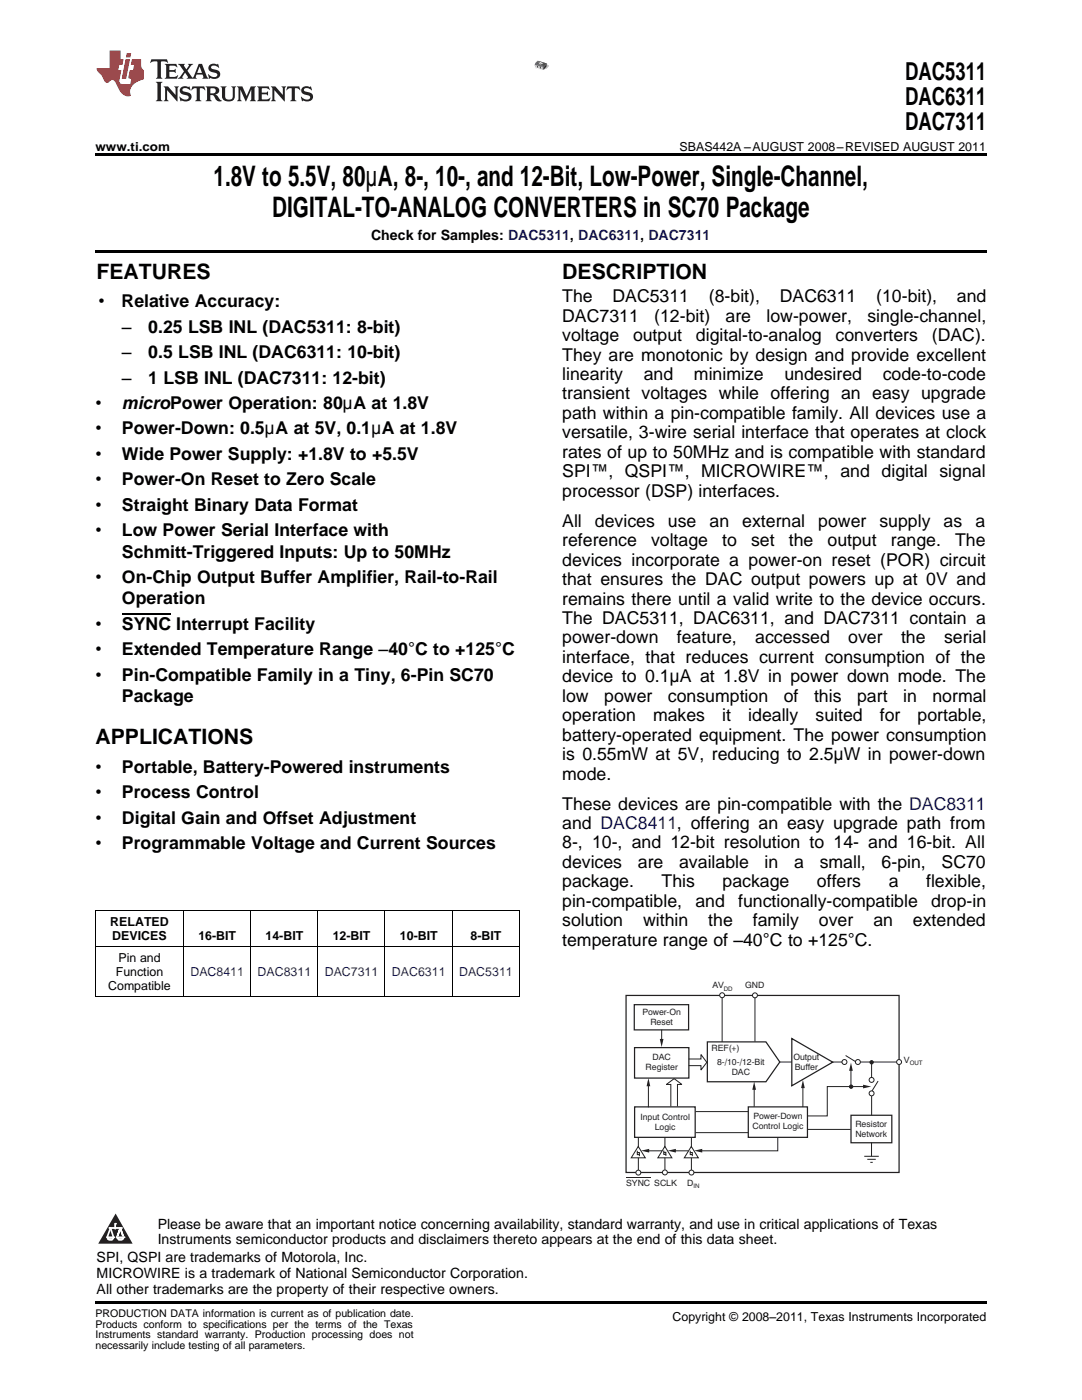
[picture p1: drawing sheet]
<svg xmlns="http://www.w3.org/2000/svg" width="216mm" height="279mm" viewBox="0 0 216 279" stroke-linecap="round" stroke-linejoin="round" font-family="sans-serif">
<defs><g id="words">
<g font-size="5.6">
<text x="42.6" y="37">1.8V to 5.5V, 80μA, 8-, 10-, and 12-Bit, Low-Power, Single-Channel,</text>
<text x="54.3" y="43.4">DIGITAL-TO-ANALOG CONVERTERS in SC70 Package</text>
</g>
<g font-size="4.9">
<text x="180.6" y="16">DAC5311</text>
<text x="180.6" y="21">DAC6311</text>
<text x="180.6" y="25.9">DAC7311</text>
</g>
<g font-size="4.2">
<text x="19.2" y="55.6">FEATURES</text>
<text x="112.2" y="55.6">DESCRIPTION</text>
<text x="19" y="148.5">APPLICATIONS</text>
</g>
<g font-size="3.5">
<text x="19.6" y="61.3">•</text>
<text x="24.3" y="61.3">Relative Accuracy:</text>
<text x="112.2" y="60.3">The</text>
<text x="112.2" y="64.2">DAC7311</text>
<text x="122.2" y="60.3">DAC5311</text>
<text x="130.5" y="64.2">(12-bit)</text>
<text x="141.5" y="60.3">(8-bit),</text>
<text x="144.8" y="64.2">are</text>
<text x="153" y="64.2">low-power,</text>
<text x="155.6" y="60.3">DAC6311</text>
<text x="173.1" y="64.2">single-channel,</text>
<text x="174.8" y="60.3">(10-bit),</text>
<text x="190.9" y="60.3">and</text>
<text x="24.3" y="66.4">–</text>
<text x="24.3" y="71.5">–</text>
<text x="29.6" y="66.4">0.25 LSB INL (DAC5311: 8-bit)</text>
<text x="29.6" y="71.5">0.5 LSB INL (DAC6311: 10-bit)</text>
<text x="112.2" y="68.1">voltage</text>
<text x="112.2" y="72">They are monotonic by design and provide excellent</text>
<text x="126.3" y="68.1">output</text>
<text x="138.9" y="68.1">digital-to-analog</text>
<text x="166.7" y="68.1">converters</text>
<text x="185.9" y="68.1">(DAC).</text>
<text x="24.3" y="76.6">–</text>
<text x="29.6" y="76.6">1 LSB INL (DAC7311: 12-bit)</text>
<text x="112.2" y="75.8">linearity</text>
<text x="128.5" y="75.8">and</text>
<text x="138.5" y="75.8">minimize</text>
<text x="156.5" y="75.8">undesired</text>
<text x="176.1" y="75.8">code-to-code</text>
<text x="19" y="81.6">•</text>
<text x="24.3" y="81.6">microPower Operation: 80μA at 1.8V</text>
<text x="112.2" y="79.7">transient voltages while offering an easy upgrade</text>
<text x="112.2" y="83.6">path within a pin-compatible family. All devices use a</text>
<text x="19" y="86.7">•</text>
<text x="24.3" y="86.7">Power-Down: 0.5μA at 5V, 0.1μA at 1.8V</text>
<text x="112.2" y="87.5">versatile, 3-wire serial interface that operates at clock</text>
<text x="19" y="91.8">•</text>
<text x="24.3" y="91.8">Wide Power Supply: +1.8V to +5.5V</text>
<text x="112.2" y="91.4">rates of up to 50MHz and is compatible with standard</text>
<text x="112.2" y="95.2">SPI™, QSPI™, MICROWIRE™, and digital signal</text>
<text x="19" y="96.9">•</text>
<text x="19" y="102">•</text>
<text x="24.3" y="96.9">Power-On Reset to Zero Scale</text>
<text x="24.3" y="102">Straight Binary Data Format</text>
<text x="112.2" y="99.1">processor (DSP) interfaces.</text>
<text x="19" y="107">•</text>
<text x="24.3" y="107">Low Power Serial Interface with</text>
<text x="112.2" y="105.1">All</text>
<text x="118.7" y="105.1">devices</text>
<text x="133.3" y="105.1">use</text>
<text x="141.6" y="105.1">an</text>
<text x="148.1" y="105.1">external</text>
<text x="163.3" y="105.1">power</text>
<text x="175.5" y="105.1">supply</text>
<text x="188.3" y="105.1">as</text>
<text x="194.6" y="105.1">a</text>
<text x="24.3" y="111.3">Schmitt-Triggered Inputs: Up to 50MHz</text>
<text x="112.2" y="109">reference</text>
<text x="112.2" y="112.9">devices incorporate a power-on reset (POR) circuit</text>
<text x="129.9" y="109">voltage</text>
<text x="144.1" y="109">to</text>
<text x="149.9" y="109">set</text>
<text x="157.4" y="109">the</text>
<text x="165.1" y="109">output</text>
<text x="177.8" y="109">range.</text>
<text x="190.6" y="109">The</text>
<text x="19" y="116.3">•</text>
<text x="24.3" y="116.3">On-Chip Output Buffer Amplifier, Rail-to-Rail</text>
<text x="112.2" y="116.8">that ensures the DAC output powers up at 0V and</text>
<text x="19" y="125.7">•</text>
<text x="24.3" y="120.6">Operation</text>
<text x="24.3" y="125.7">SYNC Interrupt Facility</text>
<text x="112.2" y="120.7">remains there until a valid write to the device occurs.</text>
<text x="112.2" y="124.5">The DAC5311, DAC6311, and DAC7311 contain a</text>
<text x="19" y="130.7">•</text>
<text x="24.3" y="130.7">Extended Temperature Range –40°C to +125°C</text>
<text x="112.2" y="128.4">power-down</text>
<text x="135.1" y="128.4">feature,</text>
<text x="150.7" y="128.4">accessed</text>
<text x="169.3" y="128.4">over</text>
<text x="179.8" y="128.4">the</text>
<text x="188.4" y="128.4">serial</text>
<text x="19" y="135.8">•</text>
<text x="24.3" y="135.8">Pin-Compatible Family in a Tiny, 6-Pin SC70</text>
<text x="112.2" y="132.3">interface, that reduces current consumption of the</text>
<text x="112.2" y="136.2">device to 0.1μA at 1.8V in power down mode. The</text>
<text x="24.3" y="140.1">Package</text>
<text x="112.2" y="140.1">low</text>
<text x="112.2" y="143.9">operation</text>
<text x="120.6" y="140.1">power</text>
<text x="130.3" y="143.9">makes</text>
<text x="133.3" y="140.1">consumption</text>
<text x="144.1" y="143.9">it</text>
<text x="149.3" y="143.9">ideally</text>
<text x="156.4" y="140.1">of</text>
<text x="162.4" y="140.1">this</text>
<text x="162.7" y="143.9">suited</text>
<text x="171" y="140.1">part</text>
<text x="175.6" y="143.9">for</text>
<text x="180.2" y="140.1">in</text>
<text x="183.1" y="143.9">portable,</text>
<text x="186.1" y="140.1">normal</text>
<text x="112.2" y="147.8">battery-operated equipment. The power consumption</text>
<text x="19" y="154.2">•</text>
<text x="24.3" y="154.2">Portable, Battery-Powered instruments</text>
<text x="112.2" y="151.7">is 0.55mW at 5V, reducing to 2.5μW in power-down</text>
<text x="112.2" y="155.6">mode.</text>
<text x="19" y="159.3">•</text>
<text x="24.3" y="159.3">Process Control</text>
<text x="112.2" y="161.6">These devices are pin-compatible with the DAC8311</text>
<text x="19" y="164.4">•</text>
<text x="24.3" y="164.4">Digital Gain and Offset Adjustment</text>
<text x="112.2" y="165.5">and DAC8411, offering an easy upgrade path from</text>
<text x="19" y="169.5">•</text>
<text x="24.3" y="169.5">Programmable Voltage and Current Sources</text>
<text x="112.2" y="169.3">8-, 10-, and 12-bit resolution to 14- and 16-bit. All</text>
<text x="112.2" y="173.2">devices</text>
<text x="127.3" y="173.2">are</text>
<text x="135.5" y="173.2">available</text>
<text x="152.6" y="173.2">in</text>
<text x="158.5" y="173.2">a</text>
<text x="163.6" y="173.2">small,</text>
<text x="175.9" y="173.2">6-pin,</text>
<text x="187.9" y="173.2">SC70</text>
<text x="112.2" y="177.1">package.</text>
<text x="132" y="177.1">This</text>
<text x="144.2" y="177.1">package</text>
<text x="163" y="177.1">offers</text>
<text x="177.3" y="177.1">a</text>
<text x="184.8" y="177.1">flexible,</text>
<text x="112.2" y="181">pin-compatible,</text>
<text x="112.2" y="184.9">solution</text>
<text x="128.3" y="184.9">within</text>
<text x="138.7" y="181">and</text>
<text x="141.3" y="184.9">the</text>
<text x="147.3" y="181">functionally-compatible</text>
<text x="150.2" y="184.9">family</text>
<text x="163.4" y="184.9">over</text>
<text x="174.3" y="184.9">an</text>
<text x="182.2" y="184.9">extended</text>
<text x="185.8" y="181">drop-in</text>
<text x="112.2" y="188.7">temperature range of –40°C to +125°C.</text>
</g>
<g font-size="2.8">
<text x="74" y="48">Check for Samples: DAC5311, DAC6311, DAC7311</text>
<text x="31.5" y="245.2">Please be aware that an important notice concerning availability, standard warranty, and use in critical applications of Texas</text>
<text x="19.3" y="251.9">SPI, QSPI are trademarks of Motorola, Inc.</text>
<text x="31.5" y="248.4">Instruments semiconductor products and disclaimers thereto appears at the end of this data sheet.</text>
<text x="19.3" y="255.1">MICROWIRE is a trademark of National Semiconductor Corporation.</text>
<text x="19.3" y="258.2">All other trademarks are the property of their respective owners.</text>
</g>
<g font-size="2.5">
<text x="19" y="30.1">www.ti.com</text>
<text x="135.6" y="30.1">SBAS442A –AUGUST 2008–REVISED AUGUST 2011</text>
<text x="22" y="184.9">RELATED</text>
<text x="22.4" y="187.7">DEVICES</text>
<text x="23.6" y="192">Pin and</text>
<text x="39.6" y="187.7">16-BIT</text>
<text x="53" y="187.7">14-BIT</text>
<text x="66.4" y="187.7">12-BIT</text>
<text x="79.8" y="187.7">10-BIT</text>
<text x="93.9" y="187.7">8-BIT</text>
<text x="21.6" y="197.6">Compatible</text>
<text x="23.1" y="194.8">Function</text>
<text x="134.2" y="263.6">Copyright © 2008–2011, Texas Instruments Incorporated</text>
</g>
<g font-size="2.5" fill="#0000c8">
<text x="38" y="194.8">DAC8411</text>
<text x="51.4" y="194.8">DAC8311</text>
<text x="64.8" y="194.8">DAC7311</text>
<text x="78.2" y="194.8">DAC6311</text>
<text x="91.6" y="194.8">DAC5311</text>
</g>
<g font-size="2.1">
<text x="19" y="262.9">PRODUCTION DATA information is current as of publication date.</text>
<text x="19" y="265">Products conform to specifications per the terms of the Texas</text>
<text x="19" y="267.1">Instruments standard warranty. Production processing does not</text>
<text x="19" y="269.2">necessarily include testing of all parameters.</text>
</g>
<g font-size="1.7" fill="#231f20">
<text x="142.2" y="197.2">AV</text>
<text x="148.7" y="197.3">GND</text>
<text x="128.2" y="202.6">Power-On</text>
<text x="129.8" y="204.6">Reset</text>
<text x="142" y="209.8">REF(+)</text>
<text x="128.8" y="213.6">Register</text>
<text x="130.2" y="211.6">DAC</text>
<text x="143.1" y="212.5">8-/10-/12-Bit</text>
<text x="146" y="214.5">DAC</text>
<text x="158.3" y="211.6">Output</text>
<text x="158.6" y="213.6">Buffer</text>
<text x="180.4" y="212.1">V</text>
<text x="127.8" y="223.6">Input Control</text>
<text x="130.7" y="225.6">Logic</text>
<text x="150.1" y="225.4">Control Logic</text>
<text x="150.3" y="223.4">Power-Down</text>
<text x="170.7" y="224.9">Resistor</text>
<text x="170.7" y="226.9">Network</text>
<text x="124.9" y="236.7">SYNC SCLK</text>
<text x="137.1" y="236.6">D</text>
</g>
<g font-size="1.2" fill="#231f20">
<text x="144.4" y="197.7">DD</text>
<text x="181.5" y="212.5">OUT</text>
<text x="138.4" y="237.1">IN</text>
</g>
<g font-size=".4" fill="#fff">
<text x="19" y="55.5">1</text>
<text x="19" y="251.9">2</text>
<text x="19" y="255.1">3</text>
<text x="19" y="258.2">4</text>
</g>
</g></defs>
<path d="M107.3 12.2l2 .6-.1 .1 .3 .3-.4 .5-.6 .2-1.5-.7z" fill-rule="evenodd" fill="#f2f3f4"/>
<path d="M107.3 12.3l2 .5-.1 .1 .3 .2a1.06 1.06 0 0 1-1.8 .4l-.7-.3z" fill-rule="evenodd" fill="#e9eaeb"/>
<path d="M107.3 12.3l1.9 .5-.1 .2h.3a.9 .9 0 0 1-1.3 .7l-1.1-.5z" fill-rule="evenodd" fill="#e0e1e3"/>
<path d="M107.3 12.3l1.9 .5-.1 .2 .3 .1a.96 .96 0 0 1-.7 .7 .96 .96 0 0 1-1-.3l-.7-.3z" fill-rule="evenodd" fill="#d5d6d8"/>
<path d="M107.3 12.3l1.9 .5-.1 .2 .3 .1a.95 .95 0 0 1-.7 .7 .95 .95 0 0 1-.9-.3l-.8-.3z" fill-rule="evenodd" fill="#cdced0"/>
<path d="M107.3 12.3l1.9 .6-.1 .1 .3 .1a.94 .94 0 0 1-.7 .7 .94 .94 0 0 1-.9-.3l-.8-.4z" fill-rule="evenodd" fill="#c7c8ca"/>
<path d="M107.3 12.3l1.9 .6-.1 .1 .3 .2-.3 .4-.6 .3-1.5-.8z" fill-rule="evenodd" fill="#bebfc2"/>
<path d="M109 12.7l.1 .1-.2 .3z" fill-rule="evenodd" fill="#c9d1d9"/>
<path d="M109.1 12.8l-.2 .3z" fill-rule="evenodd" fill="#a2a9b1"/>
<g fill="#c9d1d9">
<path d="M108.9 12.7l.2 .1z" fill-rule="evenodd"/>
<path d="M108.9 12.7l.2 .1z" fill-rule="evenodd"/>
</g>
<g fill="#c5cdd5">
<path d="M108.9 12.7l.2 .1z" fill-rule="evenodd"/>
<path d="M108.9 12.7l.2 .1z" fill-rule="evenodd"/>
<path d="M108.9 12.7l.2 .1z" fill-rule="evenodd"/>
<path d="M108.9 12.8h.2z" fill-rule="evenodd"/>
<path d="M108.9 12.8h.2z" fill-rule="evenodd"/>
</g>
<g fill="#c1c9d1">
<path d="M108.9 12.8l.2 .1z" fill-rule="evenodd"/>
<path d="M108.9 12.8l.1 .1z" fill-rule="evenodd"/>
<path d="M108.9 12.8l.1 .1z" fill-rule="evenodd"/>
</g>
<path d="M108.9 12.8l.1 .1z" fill-rule="evenodd" fill="#bfc7ce"/>
<g fill="#bdc5cd">
<path d="M108.9 12.8l.1 .1z" fill-rule="evenodd"/>
<path d="M108.9 12.9h.1z" fill-rule="evenodd"/>
<path d="M108.9 12.9h.1z" fill-rule="evenodd"/>
</g>
<path d="M108.9 12.9h.1z" fill-rule="evenodd" fill="#bbc3cb"/>
<g fill="#c7c8ca">
<path d="M108.1 13.8h.2l-.2 .2z"/>
<path d="M107.6 13.6l.2 .1-.2 .1z"/>
<path d="M107 13.4l.2 .1-.2 .1z"/>
</g>
<g fill="#3f3e45">
<path d="M108.3 13.1l.4-.1-.2 .2z"/>
<path d="M108.2 13.1l.5-.1z" fill-rule="evenodd"/>
<path d="M108.2 13.1l.6-.2z" fill-rule="evenodd"/>
<path d="M108.2 13.1l.6-.2z" fill-rule="evenodd"/>
<path d="M108.2 13.1l.6-.2z" fill-rule="evenodd"/>
<path d="M108.2 13.1l.6-.2z" fill-rule="evenodd"/>
<path d="M108.1 13.1l.7-.2z" fill-rule="evenodd"/>
<path d="M108.1 13.1l.7-.2z" fill-rule="evenodd"/>
<path d="M108.1 13.1l.7-.3z" fill-rule="evenodd"/>
<path d="M108.1 13.1l.8-.3z" fill-rule="evenodd"/>
<path d="M108.1 13.1l.8-.3z" fill-rule="evenodd"/>
<path d="M108 13.1l.9-.3z" fill-rule="evenodd"/>
<path d="M108 13.1l.9-.3z" fill-rule="evenodd"/>
</g>
<g fill="#434249">
<path d="M108 13.1l.9-.4z" fill-rule="evenodd"/>
<path d="M108 13.1l.9-.4z" fill-rule="evenodd"/>
<path d="M108 13l1-.3z" fill-rule="evenodd"/>
<path d="M108 13l1-.3z" fill-rule="evenodd"/>
<path d="M107.9 13l1.1-.3z" fill-rule="evenodd"/>
<path d="M107.9 13l1.1-.3z" fill-rule="evenodd"/>
<path d="M107.9 13l1.1-.4z" fill-rule="evenodd"/>
<path d="M107.9 13l1.1-.4z" fill-rule="evenodd"/>
<path d="M107.9 13l1.1-.4z" fill-rule="evenodd"/>
<path d="M107.8 13l1.2-.4z" fill-rule="evenodd"/>
</g>
<g fill="#45444a">
<path d="M107.8 13l1.2-.4z" fill-rule="evenodd"/>
<path d="M107.8 13l1.2-.4z" fill-rule="evenodd"/>
<path d="M107.8 13l1.1-.4z" fill-rule="evenodd"/>
<path d="M107.8 13l1.1-.4z" fill-rule="evenodd"/>
<path d="M107.8 13l1.1-.4z" fill-rule="evenodd"/>
</g>
<g fill="#47474d">
<path d="M107.7 13l1.2-.4z" fill-rule="evenodd"/>
<path d="M107.7 13l1.2-.4z" fill-rule="evenodd"/>
<path d="M107.7 13l1.2-.4z" fill-rule="evenodd"/>
<path d="M107.7 13l1.1-.4z" fill-rule="evenodd"/>
<path d="M107.7 12.9l1.1-.3z" fill-rule="evenodd"/>
<path d="M107.6 12.9l1.2-.3z" fill-rule="evenodd"/>
<path d="M107.6 12.9l1.2-.3z" fill-rule="evenodd"/>
<path d="M107.6 12.9l1.2-.3z" fill-rule="evenodd"/>
<path d="M107.6 12.9l1.1-.3z" fill-rule="evenodd"/>
</g>
<g fill="#49484f">
<path d="M107.6 12.9l1.1-.3z" fill-rule="evenodd"/>
<path d="M107.6 12.9l1.1-.4z" fill-rule="evenodd"/>
<path d="M107.5 12.9l1.2-.4z" fill-rule="evenodd"/>
<path d="M107.5 12.9l1.2-.4z" fill-rule="evenodd"/>
<path d="M107.5 12.9l1.1-.4z" fill-rule="evenodd"/>
<path d="M107.5 12.9l1.1-.4z" fill-rule="evenodd"/>
</g>
<g fill="#4b4b51">
<path d="M107.5 12.9l1.1-.4z" fill-rule="evenodd"/>
<path d="M107.4 12.9l1.2-.4z" fill-rule="evenodd"/>
</g>
<path d="M107.4 12.9l1.2-.4z" fill-rule="evenodd" fill="#4f4e53"/>
<path d="M107.4 12.9l1.2-.4z" fill-rule="evenodd" fill="#4b4b51"/>
<g fill="#4f4e53">
<path d="M107.4 12.9l1.1-.4z" fill-rule="evenodd"/>
<path d="M107.4 12.9l1.1-.4z" fill-rule="evenodd"/>
<path d="M107.4 12.9l1.1-.4z" fill-rule="evenodd"/>
<path d="M107.3 12.8l1.2-.3z" fill-rule="evenodd"/>
<path d="M107.3 12.8l1.2-.3z" fill-rule="evenodd"/>
</g>
<g fill="#4e4f53">
<path d="M107.3 12.8l1.2-.3z" fill-rule="evenodd"/>
<path d="M107.3 12.8l1.1-.3z" fill-rule="evenodd"/>
<path d="M107.3 12.8l1.1-.3z" fill-rule="evenodd"/>
<path d="M107.2 12.8l1.2-.3z" fill-rule="evenodd"/>
<path d="M107.2 12.8l1.2-.4z" fill-rule="evenodd"/>
<path d="M107.2 12.8l1.2-.4z" fill-rule="evenodd"/>
</g>
<g fill="#515256">
<path d="M107.2 12.8l1.1-.4z" fill-rule="evenodd"/>
<path d="M107.2 12.8l1.1-.4z" fill-rule="evenodd"/>
<path d="M107.1 12.8l1.2-.4z" fill-rule="evenodd"/>
<path d="M107.1 12.8l1.2-.4z" fill-rule="evenodd"/>
<path d="M107.1 12.8l1.2-.4z" fill-rule="evenodd"/>
<path d="M107.1 12.8l1.1-.4z" fill-rule="evenodd"/>
<path d="M107.1 12.8l1.1-.4z" fill-rule="evenodd"/>
<path d="M107.1 12.8l1.1-.4z" fill-rule="evenodd"/>
<path d="M107 12.8l1.2-.4z" fill-rule="evenodd"/>
</g>
<g fill="#56565b">
<path d="M107 12.8l1.2-.4z" fill-rule="evenodd"/>
<path d="M107 12.7l1.2-.3z" fill-rule="evenodd"/>
</g>
<path d="M107 12.7l1.1-.3z" fill-rule="evenodd" fill="#57575c"/>
<path d="M107 12.7l1.1-.3z" fill-rule="evenodd" fill="#56565b"/>
<g fill="#57575c">
<path d="M107 12.7l1.1-.3z" fill-rule="evenodd"/>
<path d="M106.9 12.7l1.2-.3z" fill-rule="evenodd"/>
<path d="M106.9 12.7l1.2-.3z" fill-rule="evenodd"/>
<path d="M106.9 12.7l1.2-.4z" fill-rule="evenodd"/>
<path d="M106.9 12.7l1.1-.4z" fill-rule="evenodd"/>
<path d="M106.9 12.7l1.1-.4z" fill-rule="evenodd"/>
<path d="M106.8 12.7l1.2-.4z" fill-rule="evenodd"/>
<path d="M106.8 12.7l1.2-.4z" fill-rule="evenodd"/>
<path d="M106.8 12.7l1.2-.4z" fill-rule="evenodd"/>
<path d="M106.8 12.7l1.1-.4z" fill-rule="evenodd"/>
<path d="M106.8 12.7l1.1-.4z" fill-rule="evenodd"/>
</g>
<g fill="#5c5c61">
<path d="M106.8 12.7l1.1-.4z" fill-rule="evenodd"/>
<path d="M106.8 12.7l1.1-.4z" fill-rule="evenodd"/>
</g>
<path d="M106.8 12.6l1.1-.3z" fill-rule="evenodd" fill="#5d5d61"/>
<path d="M106.8 12.6l1-.3z" fill-rule="evenodd" fill="#5c5c61"/>
<g fill="#5d5d61">
<path d="M106.9 12.6l.9-.3z" fill-rule="evenodd"/>
<path d="M106.9 12.6l.9-.3z" fill-rule="evenodd"/>
<path d="M106.9 12.6l.9-.3z" fill-rule="evenodd"/>
<path d="M106.9 12.5l.9-.2z" fill-rule="evenodd"/>
<path d="M106.9 12.6l.9-.3z" fill-rule="evenodd"/>
<path d="M106.9 12.5l.8-.2z" fill-rule="evenodd"/>
<path d="M106.9 12.5l.8-.3z" fill-rule="evenodd"/>
</g>
<path d="M106.9 12.5l.8-.3z" fill-rule="evenodd" fill="#5e5e62"/>
<path d="M106.9 12.5l.8-.3z" fill-rule="evenodd" fill="#5d5d61"/>
<g fill="#5e5e62">
<path d="M107 12.4l.7-.2z" fill-rule="evenodd"/>
<path d="M107 12.4l.6-.2z" fill-rule="evenodd"/>
</g>
<g fill="#616165">
<path d="M107.3 12.1l.3 .1-.5 .2z"/>
<path d="M107 12.4l.6-.2z" fill-rule="evenodd"/>
<path d="M107 12.4l.6-.2z" fill-rule="evenodd"/>
<path d="M107 12.4l.6-.2z" fill-rule="evenodd"/>
<path d="M107.1 12.3l.5-.1z" fill-rule="evenodd"/>
</g>
<path d="M106.8 12.7l1.7 .5v.3l-1.8-.6z" fill-rule="evenodd" fill="#68696f"/>
<path d="M106.8 12.7l1.7 .6z" fill-rule="evenodd" fill="#7d7f83"/>
<path d="M106.8 12.7l1.7 .6z" fill-rule="evenodd" fill="#7c7d82"/>
<path d="M106.8 12.7l1.7 .6z" fill-rule="evenodd" fill="#76777c"/>
<path d="M106.8 12.7l1.7 .6z" fill-rule="evenodd" fill="#74757a"/>
<g fill="#717177">
<path d="M106.8 12.7l1.7 .6z" fill-rule="evenodd"/>
<path d="M106.8 12.8l1.7 .5z" fill-rule="evenodd"/>
</g>
<path d="M106.7 12.8l1.8 .6z" fill-rule="evenodd" fill="#6d6d73"/>
<g fill="#68696f">
<path d="M106.7 12.8l1.8 .6z" fill-rule="evenodd"/>
<path d="M106.7 12.8l1.8 .6z" fill-rule="evenodd"/>
</g>
<path d="M109 12.6l.1 .3-.6 .6v-.3z" fill-rule="evenodd" fill="#555558"/>
<path d="M106.7 12.9l1.8 .6v.4l-1.7-.6z" fill-rule="evenodd" fill="#515256"/>
<g fill="#231f20">
<path d="M109.1 12.9l-.1 .4-.5 .6v-.4z" fill-rule="evenodd"/>
<path d="M108.1 13.4h.3l-.1 .4h-.2z" fill-rule="evenodd"/>
<path d="M107.6 13.3h.2v.4l-.2-.1z" fill-rule="evenodd"/>
<path d="M107 13.1h.2v.4l-.2-.1z" fill-rule="evenodd"/>
</g>
<g fill="#b7bfc7">
<path d="M107.9 13.9l.2 .1z" fill-rule="evenodd"/>
<path d="M107.3 13.7l.3 .1z" fill-rule="evenodd"/>
<path d="M106.7 13.5l.3 .1z" fill-rule="evenodd"/>
</g>
<g fill="#d6dfe7">
<path d="M107.9 13.9h.3z" fill-rule="evenodd"/>
<path d="M107.3 13.7h.3z" fill-rule="evenodd"/>
<path d="M106.8 13.5l.3 .1z" fill-rule="evenodd"/>
</g>
<path d="M107.9 13.7l.3 .2z" fill-rule="evenodd" fill="#ccdfeb"/>
<path d="M108 13.5l.2 .1v.2l-.3-.1z" fill-rule="evenodd" fill="#ccd6e0"/>
<path d="M108 13.5l.2 .1v.2l-.3-.1z" fill-rule="evenodd" fill="#cad5de"/>
<path d="M108 13.5l.2 .1v.2l-.3-.1z" fill-rule="evenodd" fill="#c6d1db"/>
<g fill="#c4cfd8">
<path d="M108 13.6h.2v.2l-.3-.1z" fill-rule="evenodd"/>
<path d="M108 13.6h.2v.2l-.3-.1z" fill-rule="evenodd"/>
</g>
<path d="M108 13.6l.2 .2z" fill-rule="evenodd" fill="#c1cbd5"/>
<path d="M108 13.6l.2 .2z" fill-rule="evenodd" fill="#bcc7d1"/>
<path d="M108 13.6l.2 .1z" fill-rule="evenodd" fill="#bfc7ce"/>
<path d="M108 13.6l.2 .1z" fill-rule="evenodd" fill="#bdc5cd"/>
<path d="M107.4 13.3l.3 .1v.2h-.3z" fill-rule="evenodd" fill="#ccd6e0"/>
<path d="M107.4 13.4h.3v.2h-.3z" fill-rule="evenodd" fill="#cad5de"/>
<path d="M107.4 13.4h.3v.2l-.3-.1z" fill-rule="evenodd" fill="#c6d1db"/>
<g fill="#c4cfd8">
<path d="M107.4 13.4l.3 .1v.1l-.3-.1z" fill-rule="evenodd"/>
<path d="M107.4 13.4l.3 .1v.1l-.3-.1z" fill-rule="evenodd"/>
</g>
<path d="M107.4 13.4l.3 .2z" fill-rule="evenodd" fill="#c1cbd5"/>
<path d="M107.4 13.4l.3 .2z" fill-rule="evenodd" fill="#bcc7d1"/>
<path d="M107.4 13.4l.3 .2z" fill-rule="evenodd" fill="#bfc7ce"/>
<path d="M107.4 13.4l.3 .2z" fill-rule="evenodd" fill="#bdc5cd"/>
<path d="M106.8 13.2l.3 .1v.2l-.3-.1z" fill-rule="evenodd" fill="#ccd6e0"/>
<path d="M106.8 13.2l.3 .1v.2l-.3-.1z" fill-rule="evenodd" fill="#cad5de"/>
<path d="M106.8 13.2l.3 .1v.1h-.3z" fill-rule="evenodd" fill="#c6d1db"/>
<g fill="#c4cfd8">
<path d="M106.8 13.2l.3 .1v.1h-.3z" fill-rule="evenodd"/>
<path d="M106.8 13.2l.3 .1v.1l-.3-.1z" fill-rule="evenodd"/>
</g>
<path d="M106.8 13.2l.3 .2z" fill-rule="evenodd" fill="#c1cbd5"/>
<path d="M106.8 13.2l.3 .2z" fill-rule="evenodd" fill="#bcc7d1"/>
<path d="M106.8 13.3l.3 .1z" fill-rule="evenodd" fill="#bfc7ce"/>
<path d="M106.8 13.3l.3 .1z" fill-rule="evenodd" fill="#bdc5cd"/>
<path d="M108 13.4l.3 .1-.1 .1-.2-.1z" fill-rule="evenodd" fill="#c7deeb"/>
<path d="M108 13.4l.2 .2-.2-.1z" fill-rule="evenodd" fill="#d2e4ef"/>
<path d="M108 13.4l.2 .2z" fill-rule="evenodd" fill="#e3ecf3"/>
<path d="M108 13.4l.2 .2z" fill-rule="evenodd" fill="#ebf5f9"/>
<path d="M108 13.4l.3 .1z" fill-rule="evenodd" fill="#fbfdfe"/>
<path d="M107.4 13.2l.3 .1v.1l-.3-.1z" fill-rule="evenodd" fill="#c7deeb"/>
<path d="M107.4 13.2l.3 .2z" fill-rule="evenodd" fill="#d2e4ef"/>
<path d="M107.4 13.2l.3 .2z" fill-rule="evenodd" fill="#e3ecf3"/>
<path d="M107.4 13.3l.3 .1z" fill-rule="evenodd" fill="#ebf5f9"/>
<path d="M107.4 13.3l.3 .1z" fill-rule="evenodd" fill="#fbfdfe"/>
<path d="M106.9 13.1h.2v.2l-.3-.1z" fill-rule="evenodd" fill="#c7deeb"/>
<path d="M106.9 13.1l.2 .1h-.3z" fill-rule="evenodd" fill="#d2e4ef"/>
<path d="M106.9 13.1l.2 .1z" fill-rule="evenodd" fill="#e3ecf3"/>
<path d="M106.9 13.1l.2 .1z" fill-rule="evenodd" fill="#ebf5f9"/>
<path d="M106.9 13.1l.2 .1z" fill-rule="evenodd" fill="#fbfdfe"/>
<path d="M108.1 13.3l.3 .1h-.4z" fill-rule="evenodd" fill="#c7deeb"/>
<path d="M108.1 13.3l.3 .1h-.4z" fill-rule="evenodd" fill="#bdcdda"/>
<path d="M108.1 13.3l.3 .1z" fill-rule="evenodd" fill="#b2c1cd"/>
<path d="M108.1 13.3l.3 .1z" fill-rule="evenodd" fill="#acb4bd"/>
<path d="M108.1 13.3l.3 .1z" fill-rule="evenodd" fill="#a2a7b0"/>
<path d="M108.1 13.3l.3 .1z" fill-rule="evenodd" fill="#9699a1"/>
<path d="M108.1 13.3l.3 .1z" fill-rule="evenodd" fill="#8d8e95"/>
<path d="M107.5 13.1l.3 .1h-.4z" fill-rule="evenodd" fill="#c7deeb"/>
<path d="M107.5 13.1l.3 .1h-.4z" fill-rule="evenodd" fill="#bdcdda"/>
<path d="M107.5 13.1l.3 .1z" fill-rule="evenodd" fill="#b2c1cd"/>
<path d="M107.5 13.1l.3 .1z" fill-rule="evenodd" fill="#acb4bd"/>
<path d="M107.5 13.1l.3 .1z" fill-rule="evenodd" fill="#a2a7b0"/>
<path d="M107.5 13.1l.3 .1z" fill-rule="evenodd" fill="#9699a1"/>
<path d="M107.5 13.1l.3 .1z" fill-rule="evenodd" fill="#8d8e95"/>
<path d="M106.9 13l.3 .1h-.3z" fill-rule="evenodd" fill="#c7deeb"/>
<path d="M106.9 13l.3 .1-.3-.1z" fill-rule="evenodd" fill="#bdcdda"/>
<path d="M106.9 13l.3 .1z" fill-rule="evenodd" fill="#b2c1cd"/>
<path d="M106.9 13l.3 .1z" fill-rule="evenodd" fill="#acb4bd"/>
<path d="M106.9 13l.3 .1z" fill-rule="evenodd" fill="#a2a7b0"/>
<path d="M106.9 13l.3 .1z" fill-rule="evenodd" fill="#9699a1"/>
<path d="M106.9 13l.3 .1z" fill-rule="evenodd" fill="#8d8e95"/>
<g fill="#a2a9b1">
<path d="M108.4 13.4l-.3 .6z" fill-rule="evenodd"/>
<path d="M107.8 13.2l-.2 .6z" fill-rule="evenodd"/>
<path d="M107.2 13.1l-.2 .5z" fill-rule="evenodd"/>
</g>
<path d="M107.9 13.7l.3 .2z" fill-rule="evenodd" fill="#dbe7f0"/>
<path d="M107.9 13.7l.3 .2z" fill-rule="evenodd" fill="#e3ecf3"/>
<path d="M107.9 13.8l.3 .1z" fill-rule="evenodd" fill="#eff6f9"/>
<path d="M107.9 13.8l.3 .1z" fill-rule="evenodd" fill="#fbfdfe"/>
<path d="M107.4 13.6l.2 .1z" fill-rule="evenodd" fill="#ccdfeb"/>
<path d="M107.4 13.6l.2 .1z" fill-rule="evenodd" fill="#dbe7f0"/>
<path d="M107.4 13.6l.2 .1z" fill-rule="evenodd" fill="#e3ecf3"/>
<path d="M107.4 13.6l.2 .1z" fill-rule="evenodd" fill="#eff6f9"/>
<path d="M107.4 13.6l.2 .1z" fill-rule="evenodd" fill="#fbfdfe"/>
<path d="M106.8 13.4l.3 .1z" fill-rule="evenodd" fill="#ccdfeb"/>
<path d="M106.8 13.4l.3 .1z" fill-rule="evenodd" fill="#dbe7f0"/>
<path d="M106.8 13.4l.3 .1z" fill-rule="evenodd" fill="#e3ecf3"/>
<path d="M106.8 13.4l.3 .1z" fill-rule="evenodd" fill="#eff6f9"/>
<path d="M106.8 13.4l.3 .1z" fill-rule="evenodd" fill="#fbfdfe"/>
<path d="M109 12.6l-.5 .7z" fill-rule="evenodd" fill="#707075"/>
<path d="M109 12.7l-.5 .6z" fill-rule="evenodd" fill="#6c6d71"/>
<path d="M109 12.7l-.5 .6z" fill-rule="evenodd" fill="#68696d"/>
<path d="M109 12.7l-.5 .6z" fill-rule="evenodd" fill="#656569"/>
<path d="M109 12.7l-.5 .6z" fill-rule="evenodd" fill="#626367"/>
<g fill="#5e5e62">
<path d="M109 12.7l-.5 .6z" fill-rule="evenodd"/>
<path d="M109 12.7l-.5 .7z" fill-rule="evenodd"/>
</g>
<path d="M109 12.8l-.5 .6z" fill-rule="evenodd" fill="#5a5a5d"/>
<path d="M109 12.8l-.5 .6z" fill-rule="evenodd" fill="#555558"/>
<path d="M107.5 12.5a.42 .42 0 0 0 .6 .3l.2-.2-.5 .1 .2-.3zM107.8 12.7l.3-.1zM108.1 12.5h.1z" fill-rule="evenodd" fill="#fff"/>
<path d="M30.2 11.8l-.2 .8a1.31 1.31 0 0 1 1.4-.3v2.9l-.3 .5h1.3l-.3-.5v-2.7l.3-.3a1.09 1.09 0 0 1 1.1 .4l-.2-.8zM32.9 12.8l.3 .4v2l-.3 .5h2.4l.2-.7a1.48 1.48 0 0 1-1.7 .3v-1l1 .1 .2 .2v-.9l-.2 .3h-1v-.7l.2-.2a1.73 1.73 0 0 1 1.4 .3l-.2-.6zM35.5 12.8l1.2 1.4-.7 1-.5 .5h1.1l-.2-.3 .5-.9 .6 .9-.2 .3h2l-.3-.3 .2-.5h1.2l.2 .5-.2 .3h1.2l-.3-.4-1-2.5h-.6l-1.3 2.7-1-1.4 1.1-1.3h-1l.2 .2-.5 .9-.5-.9 .2-.2zM39.8 13.3l.5 1.3h-1zM41.9 12.9a.83 .83 0 0 0-.3 1 .83 .83 0 0 0 .8 .5l.8 .2 .2 .3a1 1 0 0 1-1 .5 1 1 0 0 1-.8-.6l.1 .9 .2-.1a1.65 1.65 0 0 0 2-.5 .89 .89 0 0 0-.8-1.2l-.8-.2-.2-.3a.91 .91 0 0 1 1.6 .2l-.2-.8h-.4a1.34 1.34 0 0 0-1.2 .1zM31.1 16.3l.3 .5v2.9l-.3 .5h1.3l-.3-.5v-2.9l.3-.5zM32.7 17.2l.2 .5v2l-.2 .5h.9l-.3-.5 .1-1.7 2 2.2v-2.5l.3-.5h-.9l.2 .3v1.4l-1.5-1.7zM36.2 17.4a.83 .83 0 0 0-.3 .9 .83 .83 0 0 0 .8 .6l.8 .2 .2 .3a1 1 0 0 1-1 .5 1 1 0 0 1-.8-.6l.1 .9 .2-.1a1.66 1.66 0 0 0 2-.5 .89 .89 0 0 0-.9-1.2l-.7-.2-.2-.3a.91 .91 0 0 1 1.6 .2l-.2-.9-.4 .1a1.36 1.36 0 0 0-1.2 .1zM38.4 17.2l-.2 .9a.61 .61 0 0 1 1.1-.3v1.9l-.4 .5h1.3l-.3-.5v-1.9l.2-.2a.81 .81 0 0 1 .8 .5l-.1-.9zM41 17.2l.3 .5v2l-.3 .5h1.3l-.3-.3v-.9a.72 .72 0 0 1 .9 .6 .85 .85 0 0 0 1.4 .5l-.5-.3-.5-.7-.3-.3a.78 .78 0 0 0 .7-.7 .78 .78 0 0 0-.7-.8zM42 17.7l.2-.1a.6 .6 0 0 1 .7 .1 .6 .6 0 0 1 .1 .7l-.2 .2h-.8zM44 17.2l.3 .3a3.4 3.4 0 0 0 .3 2.4 1.57 1.57 0 0 0 2.2-.3l.1-2.1 .2-.3h-1l.3 .5v1.5a.76 .76 0 0 1-.7 .7 .76 .76 0 0 1-.8-.7v-1.5l.3-.5zM47.3 17.2l.3 .5v2l-.3 .5h.9l-.2-.5v-1.8l1 2.3 1.1-2.3v1.8l-.2 .5h1.2l-.3-.5v-2l.3-.5h-1.1l-.8 2-.8-2zM51.3 17.2l.3 .5v2l-.3 .5h2.4l.2-.7a1.49 1.49 0 0 1-1.6 .3l-.1-1h1l.3 .3v-.9l-.3 .3h-1v-.7l.3-.2a1.73 1.73 0 0 1 1.4 .3l-.3-.7zM54.1 17.2l.3 .5v2l-.3 .5h1l-.4-.5 .1-1.7 2 2.2v-2.5l.3-.5h-.9l.2 .3v1.4l-1.5-1.7zM57.4 17.2l-.2 .9a.8 .8 0 0 1 1-.5v2.1l-.3 .5h1.3l-.4-.5v-1.9l.2-.2a.81 .81 0 0 1 .9 .5l-.2-.9zM60.4 17.4a.83 .83 0 0 0-.3 .9 .83 .83 0 0 0 .8 .6l.8 .2 .2 .3a1 1 0 0 1-1 .5 1 1 0 0 1-.8-.6l.2 .9 .1-.1a1.66 1.66 0 0 0 2-.5 .89 .89 0 0 0-.8-1.2l-.8-.2-.2-.3a.91 .91 0 0 1 1.6 .2l-.2-.9-.3 .1a1.35 1.35 0 0 0-1.3 .1z" fill="#231f20"/>
<path d="M21.9 10.1v3.5h-2.6a2.13 2.13 0 0 0 .9 1.4l.4 .6a.94 .94 0 0 0 1.1 .9 .75 .75 0 0 1 .6-.5 .75 .75 0 0 1 .7 .4l.5 1a2.1 2.1 0 0 0 2.6 1.7 2.2 2.2 0 0 1 1.7-3l.9-.3v-1.8a1.16 1.16 0 0 1-.5-1v-1.2h-1.9l-.2 1.2h.7l-.3 1h-.6l-.3 1.3v.3l.6 .1-.2 1.1h-.9a.93 .93 0 0 1-1.3-.8l.4-2h-.6l.2-1h.6l.3-1.2h-.6v-1.7zM25.1 11.8l-.8 3.9h.9l.7-3.9zM25.3 10.6l-.2 .9h.9l.2-.9z" fill="#ee1d23"/>
<path d="M23.1 242.2l3.4 6h-6.9z" fill="#231f20"/>
<path d="M21.4 246.9h1.2l-.3 .5h-.3a.55 .55 0 0 1-.6-.5z" fill-rule="evenodd" fill="#fff"/>
<path d="M21.4 246.9h1.2l-.3 .5h-.3a.55 .55 0 0 1-.6-.5z" fill="none" stroke="#231f20" stroke-width=".34"/>
<path d="M21.4 246.9l1.2 .1-.3 .4h-.5z" fill="none" stroke="#fff" stroke-width=".34"/>
<path d="M23 245.2h.1" fill="none" stroke="#fff" stroke-width=".34"/>
<path d="M23 244.2v1z" fill="#fff"/>
<path d="M23 244.2v1z" fill="none" stroke="#fff" stroke-width=".34"/>
<circle cx="23" cy="244.2" r=".17" fill="#fff"/>
<path d="M21.9 245.1h.1" fill="none" stroke="#fff" stroke-width=".34"/>
<path d="M21.9 245.1h2.3z" fill="#fff"/>
<path d="M21.9 245.1h2.3z" fill="none" stroke="#fff" stroke-width=".34"/>
<circle cx="24.2" cy="245.1" r=".17" fill="#fff"/>
<path d="M23.3 246.9h.1" fill="none" stroke="#fff" stroke-width=".34"/>
<path d="M24 245.1l-.7 1.8z" fill="#fff"/>
<path d="M24 245.1l-.7 1.8z" fill="none" stroke="#fff" stroke-width=".34"/>
<path d="M24 245.1l.7 1.8z" fill="#fff"/>
<path d="M24 245.1l.7 1.8z" fill="none" stroke="#fff" stroke-width=".34"/>
<path d="M24.6 246.9h.1" fill="none" stroke="#fff" stroke-width=".34"/>
<circle cx="21.4" cy="246.9" r=".17" fill="#fff"/>
<path d="M22.1 245.1l-.7 1.8z" fill="#fff"/>
<path d="M22.1 245.1l-.7 1.8z" fill="none" stroke="#fff" stroke-width=".34"/>
<path d="M22.1 245.1l.5 1.8z" fill="#fff"/>
<path d="M22.1 245.1l.5 1.8z" fill="none" stroke="#fff" stroke-width=".34"/>
<circle cx="22.6" cy="246.9" r=".17" fill="#fff"/>
<path d="M23.4 246.9h1.3a.65 .65 0 0 1-.7 .5 .65 .65 0 0 1-.6-.5z" fill-rule="evenodd" fill="#fff"/>
<path d="M23.4 246.9h1.3a.65 .65 0 0 1-.7 .5 .65 .65 0 0 1-.6-.5z" fill="none" stroke="#231f20" stroke-width=".34"/>
<path d="M23.4 246.9h1.3l-.4 .5h-.6z" fill="none" stroke="#fff" stroke-width=".34"/>
<path d="M23.3 246.9h.1" fill="none" stroke="#fff" stroke-width=".34"/>
<circle cx="24.7" cy="246.9" r=".17" fill="#fff"/>
<path d="M127.4 231v2.5" fill="none" stroke="#231f20" stroke-width=".2"/>
<circle cx="171.2" cy="211.9" r=".49" fill="#fff"/>
<circle cx="171.2" cy="211.9" r=".49" fill="none" stroke="#231f20" stroke-width=".2"/>
<circle cx="168.5" cy="211.9" r=".49" fill="#fff"/>
<g fill="none" stroke="#231f20" stroke-width=".2">
<path d="M129.4 215.7v5.3M132 205.5v2.5M137.4 211.3h2.5v-.8l1.1 1.5-1.1 1.6v-.9h-2.5M150.5 216.7v4.2M160.2 216.7v4.2M166.1 211.9h1.9M168.7 210.6l2 1.3M127.4 227v1.9M132.7 227.1v1.8M132.7 231v2.5M133.9 220.8v-4.4h-.9l1.5-1.1 1.6 1.1h-.9v4.4M134.5 229.7h2.9"/>
<path d="M138 227v2M138 231v2.5M138.8 221.8h10.5M138.8 226h10.5M155.2 227v2.7h-15.3"/>
<circle cx="168.5" cy="211.9" r=".49"/>
</g>
<path d="M144.1 199.1v8.8z" fill="#fff"/>
<path d="M144.1 199.1v8.8z" fill="none" stroke="#231f20" stroke-width=".2"/>
<path d="M150.6 199.1v8.8z" fill="#fff"/>
<path d="M150.6 199.1v8.8zM169.8 212.9v4M172.5 216.9l-7.4-.1v5.9h-3.9" fill="none" stroke="#231f20" stroke-width=".2"/>
<circle cx="173.9" cy="218.2" r=".49" fill="#fff"/>
<circle cx="173.9" cy="218.2" r=".49" fill="none" stroke="#231f20" stroke-width=".2"/>
<circle cx="173.9" cy="215.5" r=".49" fill="#fff"/>
<g fill="none" stroke="#231f20" stroke-width=".2">
<path d="M171.7 211.9h7.2M173.9 211.9v3.1M175.2 215.7l-1.2 2"/>
<circle cx="173.9" cy="215.5" r=".49"/>
</g>
<path d="M173.9 218.7v3.9z" fill="#fff"/>
<path d="M173.9 218.7v3.9z" fill="none" stroke="#231f20" stroke-width=".2"/>
<path d="M161.1 225.4h8.6z" fill="#fff"/>
<path d="M161.1 225.4h8.6z" fill="none" stroke="#231f20" stroke-width=".2"/>
<path d="M124.9 198.7h54.5v35.3h-54.5z" fill="none" stroke="#231f20" stroke-width=".25"/>
<circle cx="127.4" cy="234" r=".49" fill="#fff"/>
<circle cx="127.4" cy="234" r=".49" fill="none" stroke="#231f20" stroke-width=".2"/>
<circle cx="132.7" cy="234" r=".49" fill="#fff"/>
<circle cx="132.7" cy="234" r=".49" fill="none" stroke="#231f20" stroke-width=".2"/>
<circle cx="138" cy="234" r=".49" fill="#fff"/>
<circle cx="138" cy="234" r=".49" fill="none" stroke="#231f20" stroke-width=".2"/>
<circle cx="144.1" cy="198.6" r=".49" fill="#fff"/>
<circle cx="144.1" cy="198.6" r=".49" fill="none" stroke="#231f20" stroke-width=".2"/>
<circle cx="150.6" cy="198.6" r=".49" fill="#fff"/>
<circle cx="150.6" cy="198.6" r=".49" fill="none" stroke="#231f20" stroke-width=".2"/>
<circle cx="179.4" cy="211.9" r=".49" fill="#fff"/>
<g fill="none" stroke="#231f20" stroke-width=".2">
<path d="M155.6 211.9h2.4M127.2 230h.4v.4h-.4zM127.2 229.7v.3M127.4 228.8l1.4 2.3h-2.8zM127.6 230.5v.2M132.4 230h.5v.4h-.5zM132.4 229.6v.4M132.7 228.8l1.4 2.3h-2.8zM132.9 230.4v.3M137.7 230h.4v.4h-.4zM137.7 229.7v.3M137.9 228.8l1.4 2.3h-2.8z"/>
<path d="M138.1 230.4v.3M172.5 230.8h2.9M173.1 231.4h1.6M173.7 232h.4M173.9 228v2.8"/>
<circle cx="179.4" cy="211.9" r=".49"/>
</g>
<circle cx="169.8" cy="216.9" r=".33" fill="#231f20"/>
<circle cx="169.8" cy="216.9" r=".33" fill="none" stroke="#231f20" stroke-width=".2"/>
<circle cx="173.9" cy="212" r=".33" fill="#231f20"/>
<g fill="none" stroke="#231f20" stroke-width=".2">
<path d="M124.9 235.1h4.9"/>
<circle cx="173.9" cy="212" r=".33"/>
</g>
<path d="M126.6 200.5h10.8v5h-10.8zM126.6 209.1h10.9v6.1h-10.9zM141.1 207.9h11.7l2.8 4-2.8 4h-11.7zM158 207.3l8.2 4.7-8.2 4.7zM126.6 220.9h12.1v6.1h-12.1zM149.3 220.9h11.8v6.1h-11.8zM169.8 222.6h8.2v5.5h-8.2z" fill="none" stroke="#231f20" stroke-width=".25"/>
<g fill="#231f20">
<path d="M131.7 207.3h.7l-.4 1.7z"/>
<path d="M129.4 215.2l.4 1.6h-.8z"/>
<path d="M133.2 229.6l1.7-.3v.7z"/>
<path d="M138.5 229.6l1.6-.3v.7z"/>
<path d="M150.5 215.9l.4 1.6h-.8z"/>
<path d="M160.2 215.5l.4 1.7h-.8z"/>
<path d="M169.8 212.1l.4 1.6h-.8z"/>
<path d="M172.2 216.5l1.6 .3-1.6 .4z"/>
</g>
<path d="M129.3 229.7h2.8" fill="none" stroke="#231f20" stroke-width=".2"/>
<path d="M127.9 229.6l1.6-.3v.7z" fill="#231f20"/>
<path d="M19 30.6h177.8v.5h-177.8zM19 50h177.8v.5h-177.8zM19 259.7h177.8v.5h-177.8z" fill="#000"/>
<path d="M19 198.8h84.7M19 188.9h84.7M19 181.8h84.7M19.1 181.8v17.1M36.6 181.8v17.1M50 181.8v17.1M63.4 181.8v17.1M76.8 181.8v17.1M90.2 181.8v17.1M103.6 181.8v17.1" fill="none" stroke="#000" stroke-width=".2"/>
<path d="M24.3 122.5h9.8" fill="none" stroke="#000" stroke-width=".25"/>
<use href="#words"/>
</svg>
